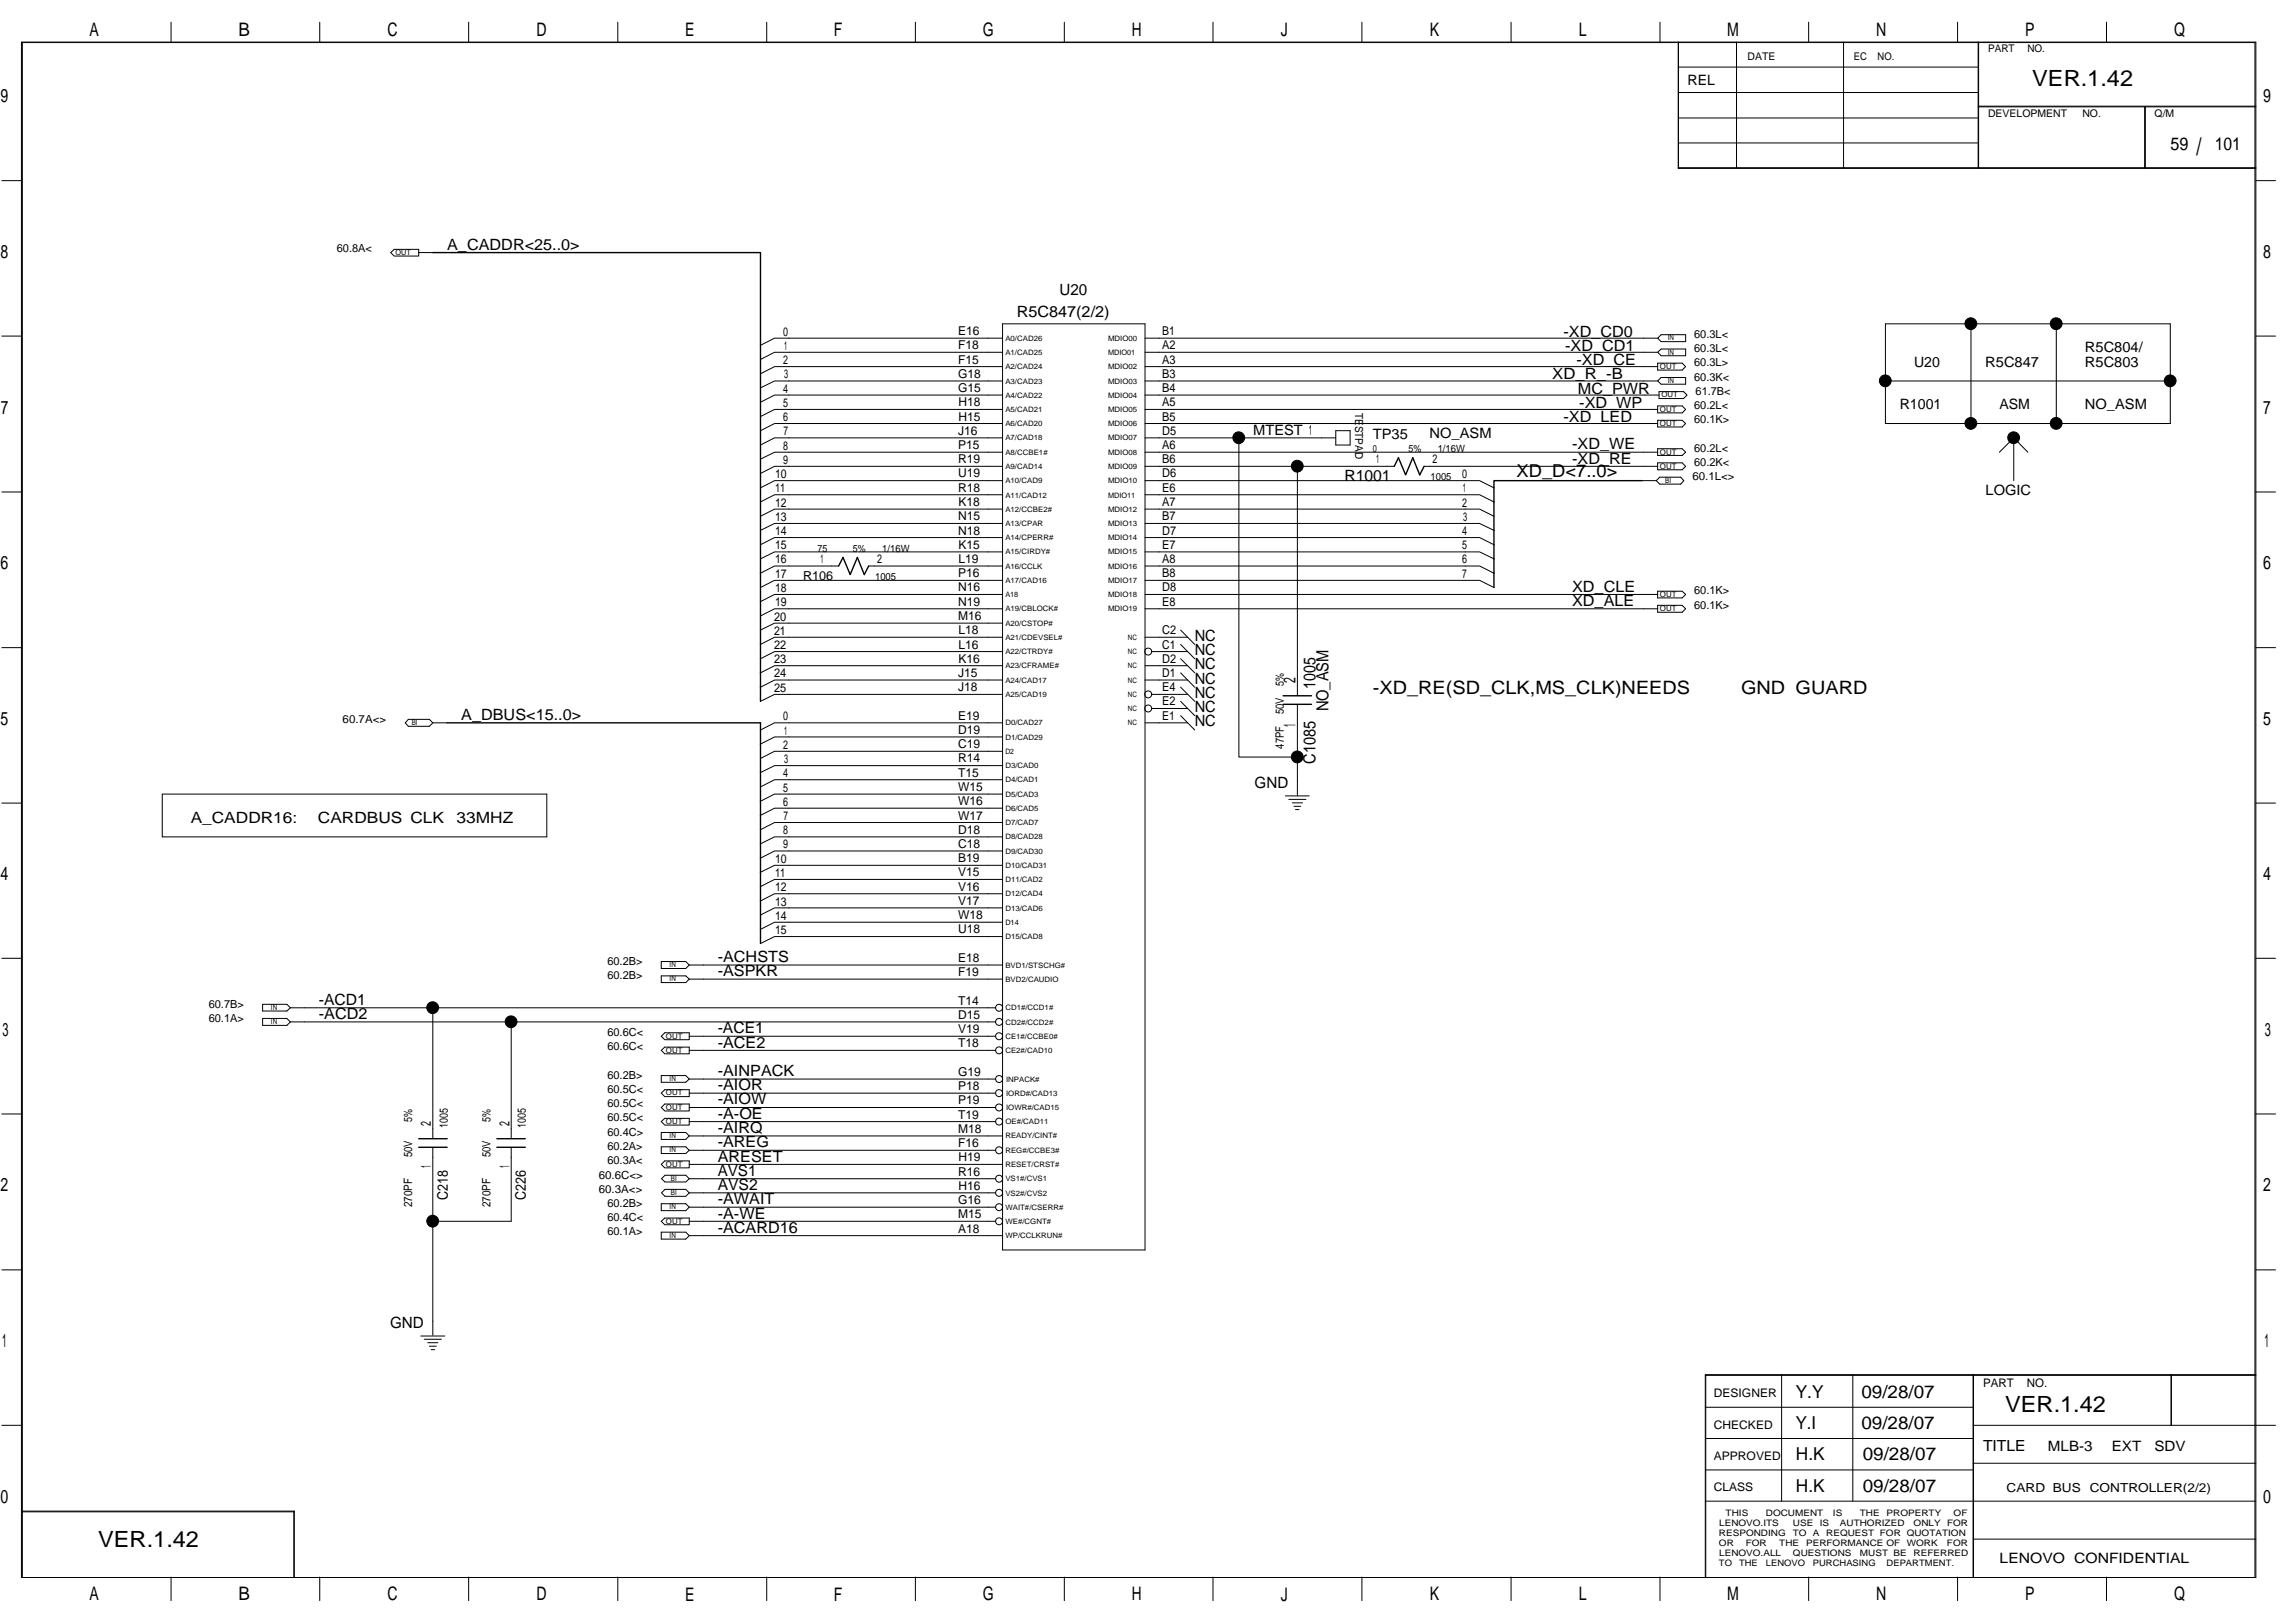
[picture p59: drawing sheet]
<svg xmlns="http://www.w3.org/2000/svg" width="420mm" height="297mm" viewBox="0 0 420 297" stroke-linecap="round" stroke-linejoin="round" font-family="sans-serif">
<defs><g id="words">
<text font-size="4.4" x="402.1" y="28.4">/</text>
<g font-size="4.1">
<text x="372.1" y="15.7">VER.1.42</text>
<text x="367.1" y="258.4">VER.1.42</text>
<text x="18" y="283.2">VER.1.42</text>
</g>
<g font-size="3.4">
<text x="16.4" y="6.6">A</text>
<text x="43.6" y="6.6">B</text>
<text x="70.9" y="6.6">C</text>
<text x="98.2" y="6.6">D</text>
<text x="125.4" y="6.6">E</text>
<text x="152.7" y="6.6">F</text>
<text x="179.9" y="6.6">G</text>
<text x="207.2" y="6.6">H</text>
<text x="234.5" y="6.6">J</text>
<text x="261.8" y="6.6">K</text>
<text x="289" y="6.6">L</text>
<text x="316.2" y="6.6">M</text>
<text x="343.5" y="6.6">N</text>
<text x="370.8" y="6.6">P</text>
<text x="398" y="6.6">Q</text>
<text x=".1" y="18.8">9</text>
<text x="414.3" y="18.8">9</text>
<text x=".1" y="47.2">8</text>
<text x="414.3" y="47.2">8</text>
<text x=".2" y="75.7">7</text>
<text x="414.3" y="75.7">7</text>
<text x=".1" y="104.2">6</text>
<text x="414.3" y="104.2">6</text>
<text x="251.3" y="127.1">-XD_RE(SD_CLK,MS_CLK)NEEDS</text>
<text x="318.8" y="127.1">GND GUARD</text>
<text x=".1" y="132.7">5</text>
<text x="414.3" y="132.7">5</text>
<text x=".1" y="161.1">4</text>
<text x="414.3" y="161.1">4</text>
<text x=".5" y="189.6">3</text>
<text x="414.6" y="189.6">3</text>
<text x=".1" y="218.1">2</text>
<text x="414.3" y="218.1">2</text>
<text x=".4" y="246.6">1</text>
<text x="414.6" y="246.6">1</text>
<text x=".1" y="275.1">0</text>
<text x="414.3" y="275.1">0</text>
<text x="16.4" y="292.9">A</text>
<text x="43.6" y="292.9">B</text>
<text x="70.9" y="292.9">C</text>
<text x="98.2" y="292.9">D</text>
<text x="125.4" y="292.9">E</text>
<text x="152.7" y="292.9">F</text>
<text x="179.9" y="292.9">G</text>
<text x="207.2" y="292.9">H</text>
<text x="234.5" y="292.9">J</text>
<text x="261.8" y="292.9">K</text>
<text x="289" y="292.9">L</text>
<text x="316.2" y="292.9">M</text>
<text x="343.5" y="292.9">N</text>
<text x="370.8" y="292.9">P</text>
<text x="398" y="292.9">Q</text>
</g>
<g font-size="3.3">
<text x="397.4" y="27.4">59</text>
<text x="405.5" y="27.4">101</text>
<text x="277.7" y="87.4">XD_D&lt;7..0&gt;</text>
<text x="328.7" y="255.8">Y.Y</text>
<text x="340.8" y="255.8">09/28/07</text>
<text x="328.7" y="261.6">Y.I</text>
<text x="340.8" y="261.6">09/28/07</text>
<text x="328.8" y="267.3">H.K</text>
<text x="341" y="267.3">09/28/07</text>
<text x="328.8" y="273">H.K</text>
<text x="341" y="273">09/28/07</text>
</g>
<g font-size="3.1">
<text x="237.2" y="125" transform="rotate(-90 237.2 125)">2</text>
<text x="240.9" y="126.1" transform="rotate(-90 240.9 126.1)">1005</text>
<text x="243.2" y="130.2" transform="rotate(-90 243.2 130.2)">NO_ASM</text>
<text x="237.2" y="133" transform="rotate(-90 237.2 133)">1</text>
<text x="240.9" y="139.8" transform="rotate(-90 240.9 139.8)">C1085</text>
</g>
<g font-size="2.8">
<text x="81.9" y="45.7">A_CADDR&lt;25..0&gt;</text>
<text x="186.1" y="58">R5C847(2/2)</text>
<text x="194" y="54.1">U20</text>
<text x="286.2" y="61.6">-XD_CD0</text>
<text x="286.5" y="64.2">-XD_CD1</text>
<text x="284.2" y="69.4">XD_R_-B</text>
<text x="288.6" y="66.8">-XD_CE</text>
<text x="286.2" y="77.3">-XD_LED</text>
<text x="288.9" y="72.1">MC_PWR</text>
<text x="289.1" y="74.7">-XD_WP</text>
<text x="287.8" y="82.2">-XD_WE</text>
<text x="246.1" y="88">R1001</text>
<text x="287.8" y="84.8">-XD_RE</text>
<text x="287.8" y="108.3">XD_CLE</text>
<text x="287.8" y="110.9">XD_ALE</text>
<text x="218.7" y="119.9">NC</text>
<text x="218.7" y="117.3">NC</text>
<text x="218.7" y="125.1">NC</text>
<text x="218.7" y="122.5">NC</text>
<text x="84.4" y="131.7">A_DBUS&lt;15..0&gt;</text>
<text x="218.7" y="127.7">NC</text>
<text x="218.7" y="130.3">NC</text>
<text x="218.7" y="132.9">NC</text>
<text x="229.7" y="144.3">GND</text>
<text x="34.9" y="150.5">A_CADDR16:</text>
<text x="58.2" y="150.5">CARDBUS CLK</text>
<text x="83.6" y="150.5">33MHZ</text>
<text x="131.4" y="178.7">-ASPKR</text>
<text x="131.4" y="176.1">-ACHSTS</text>
<text x="58.4" y="183.9">-ACD1</text>
<text x="58.4" y="186.5">-ACD2</text>
<text x="131.4" y="189.1">-ACE1</text>
<text x="131.4" y="191.7">-ACE2</text>
<text x="131.4" y="196.9">-AINPACK</text>
<text x="131.4" y="199.6">-AIOR</text>
<text x="131.4" y="202.1">-AIOW</text>
<text x="131.4" y="210">-AREG</text>
<text x="131.4" y="204.8">-A-OE</text>
<text x="131.4" y="207.4">-AIRQ</text>
<text x="131.4" y="215.2">AVS1</text>
<text x="131.4" y="212.6">ARESET</text>
<text x="131.4" y="217.8">AVS2</text>
<text x="131.4" y="220.4">-AWAIT</text>
<text x="131.4" y="225.6">-ACARD16</text>
<text x="131.4" y="223">-A-WE</text>
<text x="71.4" y="243.1">GND</text>
<text x="363" y="265.6">TITLE</text>
</g>
<g font-size="2.7">
<text x="82" y="219.6" transform="rotate(-90 82 219.6)">C218</text>
<text x="96.3" y="219.6" transform="rotate(-90 96.3 219.6)">C226</text>
</g>
<g font-size="2.6">
<text x="308.9" y="15.5">REL</text>
<text x="381.7" y="64.5">R5C804/</text>
<text x="350.4" y="67.1">U20</text>
<text x="363.5" y="67.1">R5C847</text>
<text x="381.7" y="67.1">R5C803</text>
<text x="347.8" y="74.9">R1001</text>
<text x="366" y="74.9">ASM</text>
<text x="381.7" y="74.9">NO_ASM</text>
<text x="229.4" y="79.6">MTEST 1</text>
<text x="251.3" y="80.4">TP35</text>
<text x="261.7" y="80.1">NO_ASM</text>
<text x="363.5" y="90.6">LOGIC</text>
<text x="78.9" y="206.1" transform="rotate(-90 78.9 206.1)">2</text>
<text x="93.2" y="206.1" transform="rotate(-90 93.2 206.1)">2</text>
<text x="78.9" y="213.8" transform="rotate(-90 78.9 213.8)">1</text>
<text x="93.2" y="213.8" transform="rotate(-90 93.2 213.8)">1</text>
<text x="374.9" y="265.5">MLB-3</text>
<text x="386.6" y="265.5">EXT</text>
<text x="394.4" y="265.5">SDV</text>
<text x="366.1" y="286.1">LENOVO CONFIDENTIAL</text>
</g>
<g font-size="2.3">
<text x="147.1" y="106.2">R106</text>
<text x="367.4" y="273">CARD BUS</text>
<text x="382.6" y="273">CONTROLLER(2/2)</text>
</g>
<g font-size="2.2">
<text x="143.4" y="61.4">0</text>
<text x="143.5" y="64.1">1</text>
<text x="175.4" y="63.9">F18</text>
<text x="175.4" y="61.3">E16</text>
<text x="212.8" y="61.3">B1</text>
<text x="212.8" y="63.9">A2</text>
<text x="143.4" y="66.6">2</text>
<text x="143.4" y="71.8">4</text>
<text x="143.6" y="69.3">3</text>
<text x="175.4" y="69.1">G18</text>
<text x="175.4" y="71.8">G15</text>
<text x="175.4" y="66.5">F15</text>
<text x="212.8" y="71.8">B4</text>
<text x="212.8" y="69.1">B3</text>
<text x="212.8" y="66.5">A3</text>
<text x="143.4" y="74.5">5</text>
<text x="143.4" y="77.1">6</text>
<text x="175.5" y="74.3">H18</text>
<text x="175.5" y="77">H15</text>
<text x="212.8" y="77">B5</text>
<text x="212.8" y="74.3">A5</text>
<text x="143.4" y="82.3">8</text>
<text x="143.4" y="79.7">7</text>
<text x="175.4" y="82.2">P15</text>
<text x="175.4" y="79.6">J16</text>
<text x="212.8" y="79.6">D5</text>
<text x="212.8" y="82.2">A6</text>
<text x="141.9" y="87.5">10</text>
<text x="143.4" y="84.9">9</text>
<text x="175.4" y="87.4">U19</text>
<text x="175.4" y="84.8">R19</text>
<text x="212.8" y="87.4">D6</text>
<text x="212.8" y="84.8">B6</text>
<text x="251.9" y="84.8">1</text>
<text x="262.3" y="84.8">2</text>
<text x="267.7" y="87.5">0</text>
<text x="141.9" y="92.7">12</text>
<text x="141.9" y="90.1">11</text>
<text x="141.9" y="95.3">13</text>
<text x="175.4" y="90">R18</text>
<text x="175.4" y="95.2">N15</text>
<text x="175.5" y="92.6">K18</text>
<text x="212.8" y="90">E6</text>
<text x="212.8" y="95.2">B7</text>
<text x="212.8" y="92.6">A7</text>
<text x="267.7" y="92.7">2</text>
<text x="267.8" y="90.1">1</text>
<text x="267.9" y="95.3">3</text>
<text x="141.9" y="97.9">14</text>
<text x="141.9" y="100.5">15</text>
<text x="175.4" y="97.8">N18</text>
<text x="175.5" y="100.4">K15</text>
<text x="212.8" y="100.4">E7</text>
<text x="212.8" y="97.8">D7</text>
<text x="267.7" y="100.5">5</text>
<text x="267.7" y="97.9">4</text>
<text x="141.9" y="103.1">16</text>
<text x="141.9" y="105.7">17</text>
<text x="150.2" y="103">1</text>
<text x="160.6" y="103">2</text>
<text x="175.4" y="105.7">P16</text>
<text x="175.5" y="103">L19</text>
<text x="212.8" y="105.7">B8</text>
<text x="212.8" y="103">A8</text>
<text x="267.7" y="103.1">6</text>
<text x="267.7" y="105.7">7</text>
<text x="141.7" y="113.6">20</text>
<text x="141.9" y="111">19</text>
<text x="141.9" y="108.4">18</text>
<text x="175.4" y="110.9">N19</text>
<text x="175.4" y="108.2">N16</text>
<text x="175.4" y="113.5">M16</text>
<text x="212.8" y="110.9">E8</text>
<text x="212.8" y="108.2">D8</text>
<text x="141.7" y="116.2">21</text>
<text x="141.7" y="118.8">22</text>
<text x="175.5" y="116.1">L18</text>
<text x="175.5" y="118.7">L16</text>
<text x="212.8" y="116.1">C2</text>
<text x="212.8" y="118.7">C1</text>
<text x="141.7" y="124">24</text>
<text x="141.7" y="121.4">23</text>
<text x="175.4" y="123.9">J15</text>
<text x="175.5" y="121.3">K16</text>
<text x="212.8" y="121.3">D2</text>
<text x="212.8" y="123.9">D1</text>
<text x="141.7" y="126.6">25</text>
<text x="143.4" y="131.8">0</text>
<text x="175.4" y="126.5">J18</text>
<text x="175.4" y="131.7">E19</text>
<text x="212.8" y="126.5">E4</text>
<text x="212.8" y="129.1">E2</text>
<text x="212.8" y="131.7">E1</text>
<text x="143.4" y="137">2</text>
<text x="143.5" y="134.5">1</text>
<text x="175.4" y="134.3">D19</text>
<text x="175.4" y="136.9">C19</text>
<text x="143.4" y="142.2">4</text>
<text x="143.6" y="139.7">3</text>
<text x="175.4" y="142.2">T15</text>
<text x="175.4" y="139.5">R14</text>
<text x="143.4" y="144.9">5</text>
<text x="143.4" y="147.4">6</text>
<text x="175.4" y="150">W17</text>
<text x="175.4" y="147.4">W16</text>
<text x="175.4" y="144.7">W15</text>
<text x="143.4" y="152.7">8</text>
<text x="143.4" y="155.3">9</text>
<text x="143.4" y="150.1">7</text>
<text x="175.4" y="152.6">D18</text>
<text x="175.4" y="155.2">C18</text>
<text x="141.9" y="157.9">10</text>
<text x="141.9" y="160.5">11</text>
<text x="175.4" y="160.4">V15</text>
<text x="175.4" y="157.8">B19</text>
<text x="141.9" y="165.7">13</text>
<text x="141.9" y="163.1">12</text>
<text x="175.4" y="165.6">V17</text>
<text x="175.4" y="163">V16</text>
<text x="141.9" y="170.9">15</text>
<text x="141.9" y="168.3">14</text>
<text x="175.4" y="168.2">W18</text>
<text x="175.4" y="170.8">U18</text>
<text x="175.4" y="178.6">F19</text>
<text x="175.4" y="176.1">E18</text>
<text x="175.4" y="183.9">T14</text>
<text x="175.4" y="189.1">V19</text>
<text x="175.4" y="191.7">T18</text>
<text x="175.4" y="186.5">D15</text>
<text x="175.4" y="196.9">G19</text>
<text x="175.4" y="202.1">P19</text>
<text x="175.4" y="199.5">P18</text>
<text x="175.4" y="204.7">T19</text>
<text x="175.4" y="207.3">M18</text>
<text x="175.4" y="209.9">F16</text>
<text x="175.4" y="215.1">R16</text>
<text x="175.5" y="212.6">H19</text>
<text x="175.4" y="220.4">G16</text>
<text x="175.5" y="217.8">H16</text>
<text x="175.4" y="223">M15</text>
<text x="175.4" y="225.6">A18</text>
<text x="313.8" y="255.7">DESIGNER</text>
<text x="363" y="253.8">PART</text>
<text x="371.1" y="253.8">NO.</text>
<text x="313.8" y="261.5">CHECKED</text>
<text x="313.8" y="267.2">APPROVED</text>
<text x="313.8" y="272.9">CLASS</text>
</g>
<g font-size="2.1">
<text x="235" y="125.5" transform="rotate(-90 235 125.5)">5%</text>
<text x="235" y="130.7" transform="rotate(-90 235 130.7)">50V</text>
<text x="235" y="137" transform="rotate(-90 235 137)">47PF</text>
<text x="75.5" y="205.3" transform="rotate(-90 75.5 205.3)">5%</text>
<text x="82" y="206.4" transform="rotate(-90 82 206.4)">1005</text>
<text x="89.8" y="205.3" transform="rotate(-90 89.8 205.3)">5%</text>
<text x="96.3" y="206.4" transform="rotate(-90 96.3 206.4)">1005</text>
<text x="75.5" y="211.8" transform="rotate(-90 75.5 211.8)">50V</text>
<text x="89.8" y="211.8" transform="rotate(-90 89.8 211.8)">50V</text>
<text x="75.5" y="220.9" transform="rotate(-90 75.5 220.9)">270PF</text>
<text x="89.8" y="220.9" transform="rotate(-90 89.8 220.9)">270PF</text>
</g>
<g font-size="2">
<text x="61.7" y="46.2">60.8A&lt;</text>
<text x="310.2" y="61.8">60.3L&lt;</text>
<text x="310.2" y="64.4">60.3L&lt;</text>
<text x="310.2" y="67.1">60.3L&gt;</text>
<text x="310.2" y="69.7">60.3K&lt;</text>
<text x="248.1" y="75.6" transform="rotate(90 248.1 75.6)">TESTPAD</text>
<text x="310.2" y="74.9">60.2L&lt;</text>
<text x="310.2" y="77.5">60.1K&gt;</text>
<text x="310.4" y="72.3">61.7B&lt;</text>
<text x="310.2" y="82.7">60.2L&lt;</text>
<text x="309.8" y="87.9">60.1L&lt;&gt;</text>
<text x="310.2" y="85.3">60.2K&lt;</text>
<text x="310.2" y="108.8">60.1K&gt;</text>
<text x="310.2" y="111.4">60.1K&gt;</text>
<text x="62.7" y="132.2">60.7A&lt;&gt;</text>
<text x="111.2" y="179.2">60.2B&gt;</text>
<text x="111.2" y="176.6">60.2B&gt;</text>
<text x="38.2" y="184.4">60.7B&gt;</text>
<text x="38.2" y="187">60.1A&gt;</text>
<text x="111.2" y="189.6">60.6C&lt;</text>
<text x="111.2" y="197.4">60.2B&gt;</text>
<text x="111.2" y="192.2">60.6C&lt;</text>
<text x="111.2" y="200">60.5C&lt;</text>
<text x="111.2" y="202.6">60.5C&lt;</text>
<text x="111.2" y="205.2">60.5C&lt;</text>
<text x="111.2" y="207.9">60.4C&gt;</text>
<text x="109.6" y="215.7">60.6C&lt;&gt;</text>
<text x="111.2" y="210.5">60.2A&gt;</text>
<text x="111.2" y="213.1">60.3A&lt;</text>
<text x="109.6" y="218.3">60.3A&lt;&gt;</text>
<text x="111.2" y="220.9">60.2B&gt;</text>
<text x="111.2" y="226.1">60.1A&gt;</text>
<text x="111.2" y="223.5">60.4C&lt;</text>
</g>
<g font-size="1.9">
<text x="319.9" y="11">DATE</text>
<text x="339.4" y="11">EC</text>
<text x="343.7" y="11">NO.</text>
<text x="364" y="9.5">PART</text>
<text x="371.2" y="9.5">NO.</text>
<text x="364" y="21.3">DEVELOPMENT</text>
<text x="381.2" y="21.3">NO.</text>
<text x="394.5" y="21.3">Q/M</text>
</g>
<g font-size="1.8">
<text x="251.3" y="82.7">0</text>
<text x="257.8" y="82.7">5%</text>
<text x="263.2" y="82.7">1/16W</text>
<text x="261.9" y="87.9">1005</text>
<text x="149.7" y="101">75</text>
<text x="156.2" y="101">5%</text>
<text x="161.5" y="101">1/16W</text>
<text x="160.2" y="106.2">1005</text>
</g>
<g font-size="1.6">
<text x="314.7" y="281.2">RESPONDING</text>
<text x="314.7" y="279.3">LENOVO.ITS</text>
<text x="315.9" y="277.5">THIS</text>
<text x="323.3" y="277.5">DOCUMENT</text>
<text x="328.2" y="281.2">TO</text>
<text x="328.2" y="279.3">USE</text>
<text x="331.9" y="281.2">A</text>
<text x="333.2" y="279.3">IS</text>
<text x="334.3" y="281.2">REQUEST FOR QUOTATION</text>
<text x="335.6" y="277.5">IS</text>
<text x="336.8" y="279.3">AUTHORIZED</text>
<text x="340.5" y="277.5">THE</text>
<text x="345.4" y="277.5">PROPERTY</text>
<text x="350.3" y="279.3">ONLY</text>
<text x="356.5" y="279.3">FOR</text>
<text x="357.7" y="277.5">OF</text>
<text x="314.7" y="286.7">TO</text>
<text x="314.7" y="283">OR</text>
<text x="314.7" y="284.9">LENOVO.ALL</text>
<text x="318.4" y="286.7">THE</text>
<text x="319.6" y="283">FOR</text>
<text x="323.3" y="286.7">LENOVO</text>
<text x="325.7" y="283">THE</text>
<text x="328.2" y="284.9">QUESTIONS</text>
<text x="330.7" y="283">PERFORMANCE OF</text>
<text x="331.9" y="286.7">PURCHASING</text>
<text x="340.5" y="284.9">MUST BE</text>
<text x="345.4" y="286.7">DEPARTMENT.</text>
<text x="349.1" y="283">WORK</text>
<text x="350.3" y="284.9">REFERRED</text>
<text x="356.4" y="283">FOR</text>
</g>
<g font-size="1.4">
<text x="72.4" y="46.7">OUT</text>
<text x="184.1" y="65">A1/CAD25</text>
<text x="184.1" y="62.4">A0/CAD26</text>
<text x="202.8" y="65">MDIO01</text>
<text x="202.8" y="62.4">MDIO00</text>
<text x="305.3" y="64.9">IN</text>
<text x="305.3" y="62.3">IN</text>
<text x="184.1" y="70.2">A3/CAD23</text>
<text x="184.1" y="67.6">A2/CAD24</text>
<text x="202.8" y="70.2">MDIO03</text>
<text x="202.8" y="67.6">MDIO02</text>
<text x="303.9" y="67.5">OUT</text>
<text x="305.3" y="70.1">IN</text>
<text x="184.1" y="75.4">A5/CAD21</text>
<text x="184.1" y="72.8">A4/CAD22</text>
<text x="202.8" y="75.4">MDIO05</text>
<text x="202.8" y="72.8">MDIO04</text>
<text x="303.9" y="75.4">OUT</text>
<text x="303.9" y="77.9">OUT</text>
<text x="304.2" y="72.7">OUT</text>
<text x="184.1" y="83.2">A8/CCBE1#</text>
<text x="184.1" y="80.6">A7/CAD18</text>
<text x="184.1" y="78">A6/CAD20</text>
<text x="202.8" y="83.2">MDIO08</text>
<text x="202.8" y="80.6">MDIO07</text>
<text x="202.8" y="78">MDIO06</text>
<text x="303.9" y="83.2">OUT</text>
<text x="184.1" y="88.4">A10/CAD9</text>
<text x="184.1" y="85.8">A9/CAD14</text>
<text x="202.8" y="88.4">MDIO10</text>
<text x="202.8" y="85.8">MDIO09</text>
<text x="303.9" y="85.8">OUT</text>
<text x="304.9" y="88.4">BI</text>
<text x="184.1" y="93.6">A12/CCBE2#</text>
<text x="184.1" y="91.1">A11/CAD12</text>
<text x="202.8" y="93.6">MDIO12</text>
<text x="202.8" y="91.1">MDIO11</text>
<text x="184.1" y="101.5">A15/CIRDY#</text>
<text x="184.1" y="98.8">A14/CPERR#</text>
<text x="184.1" y="96.3">A13/CPAR</text>
<text x="202.8" y="101.5">MDIO15</text>
<text x="202.8" y="98.8">MDIO14</text>
<text x="202.8" y="96.3">MDIO13</text>
<text x="184.1" y="106.7">A17/CAD16</text>
<text x="184.1" y="104.1">A16/CCLK</text>
<text x="202.8" y="106.7">MDIO17</text>
<text x="202.8" y="104.1">MDIO16</text>
<text x="184.1" y="111.9">A19/CBLOCK#</text>
<text x="184.1" y="109.3">A18</text>
<text x="202.8" y="111.9">MDIO19</text>
<text x="202.8" y="109.3">MDIO18</text>
<text x="303.9" y="109.3">OUT</text>
<text x="303.9" y="111.8">OUT</text>
<text x="184.1" y="119.7">A22/CTRDY#</text>
<text x="184.1" y="117.1">A21/CDEVSEL#</text>
<text x="184.1" y="114.5">A20/CSTOP#</text>
<text x="206.5" y="117.1">NC</text>
<text x="206.5" y="119.7">NC</text>
<text x="184.1" y="124.9">A24/CAD17</text>
<text x="184.1" y="122.3">A23/CFRAME#</text>
<text x="206.5" y="124.9">NC</text>
<text x="206.5" y="122.3">NC</text>
<text x="184.1" y="127.6">A25/CAD19</text>
<text x="206.5" y="130.2">NC</text>
<text x="206.5" y="127.6">NC</text>
<text x="75.4" y="132.7">BI</text>
<text x="184.1" y="138">D2</text>
<text x="184.1" y="135.4">D1/CAD29</text>
<text x="184.1" y="132.8">D0/CAD27</text>
<text x="206.5" y="132.8">NC</text>
<text x="184.1" y="143.2">D4/CAD1</text>
<text x="184.1" y="140.6">D3/CAD0</text>
<text x="184.1" y="148.4">D6/CAD5</text>
<text x="184.1" y="145.8">D5/CAD3</text>
<text x="184.1" y="153.6">D8/CAD28</text>
<text x="184.1" y="151">D7/CAD7</text>
<text x="184.1" y="161.5">D11/CAD2</text>
<text x="184.1" y="158.8">D10/CAD31</text>
<text x="184.1" y="156.2">D9/CAD30</text>
<text x="184.1" y="166.7">D13/CAD6</text>
<text x="184.1" y="164">D12/CAD4</text>
<text x="184.1" y="169.2">D14</text>
<text x="184.1" y="171.9">D15/CAD8</text>
<text x="122.6" y="179.6">IN</text>
<text x="122.6" y="177">IN</text>
<text x="184.1" y="179.7">BVD2/CAUDIO</text>
<text x="184.1" y="177.1">BVD1/STSCHG#</text>
<text x="49.6" y="184.8">IN</text>
<text x="184.1" y="184.9">CD1#/CCD1#</text>
<text x="49.6" y="187.4">IN</text>
<text x="121.9" y="190.1">OUT</text>
<text x="184.1" y="190.1">CE1#/CCBE0#</text>
<text x="184.1" y="187.5">CD2#/CCD2#</text>
<text x="121.9" y="192.7">OUT</text>
<text x="122.6" y="197.8">IN</text>
<text x="184.1" y="192.7">CE2#/CAD10</text>
<text x="184.2" y="198">INPACK#</text>
<text x="121.9" y="203.1">OUT</text>
<text x="121.9" y="200.5">OUT</text>
<text x="184.2" y="203.2">IOWR#/CAD15</text>
<text x="184.2" y="200.5">IORD#/CAD13</text>
<text x="121.9" y="205.7">OUT</text>
<text x="122.6" y="208.3">IN</text>
<text x="184.1" y="208.4">READY/CINT#</text>
<text x="184.1" y="205.8">OE#/CAD11</text>
<text x="121.9" y="213.5">OUT</text>
<text x="122.6" y="210.9">IN</text>
<text x="184.1" y="213.6">RESET/CRST#</text>
<text x="184.1" y="211">REG#/CCBE3#</text>
<text x="122.6" y="221.3">IN</text>
<text x="122.8" y="216.2">BI</text>
<text x="122.8" y="218.7">BI</text>
<text x="184.1" y="221.4">WAIT#/CSERR#</text>
<text x="184.1" y="218.8">VS2#/CVS2</text>
<text x="184.1" y="216.2">VS1#/CVS1</text>
<text x="121.9" y="224">OUT</text>
<text x="122.6" y="226.5">IN</text>
<text x="184.1" y="226.6">WP/CCLKRUN#</text>
<text x="184.1" y="224">WE#/CGNT#</text>
</g>
</g></defs>
<path d="M79.2 46.2h60v82.2M255.3 85.3l.7-1.5 1.3 3.1 1.3-3.1 1.3 3.1 .8-1.6M300.6 88h-27.1v19.5M153.5 103.6l.8-1.6 1.3 3.2 1.4-3.2 1.2 3.2 .8-1.6M81.9 132.3h57.3v40.4M234.9 127.3h5.2M234.9 128.9h5.2M76.7 210h5.2M76.7 208.4h5.2M91 208.4h5.2M91 210h5.2" fill="none" stroke="#000" stroke-width=".25"/>
<g fill="none" stroke="#000" stroke-width=".18">
<path d="M3.9 7.7h409.1v281h-409.1zM31.3 4.1v3.6M58.5 4.1v3.6M85.8 4.1v3.6M113.1 4.1v3.6M140.4 4.1v3.6M167.6 4.1v3.6M194.8 4.1v3.6M222.1 4.1v3.6M249.3 4.1v3.6M276.6 4.1v3.6M303.9 4.1v3.6"/>
<path d="M307.2 7.7v23.1h105.8M307.2 12.3h55M307.2 16.9h55M307.3 7.7v23.1M317.9 7.7v23.1M331.1 4.1v3.6M337.5 7.7v23.1M358.4 4.1v3.6M362.2 7.7v23.1M362.2 19.4h50.8M362.2 19.6h50.8M385.6 4.1v3.6"/>
<path d="M392.6 19.6v11.2M392.8 19.6v11.2M.3 33.1h3.6M307.2 30.7h105.8M307.2 21.6h55M307.3 26.2h54.9M413 33.1h3.6M71.5 46.2l.7-.6h4.5v1.3h-4.5zM76.7 46.2h2.5M183.5 59.3h26.1v169.5h-26.1zM345.2 59.3h52.1v18.2h-52.1zM360.8 59.3v18.2"/>
<path d="M376.5 59.3v18.2M.3 61.5h3.6M183.5 77.5h-41.7l-2.6 1.3M183.5 74.9h-41.7l-2.6 1.3M183.5 69.7h-41.7l-2.6 1.3M183.5 72.3h-41.7l-2.6 1.3M183.5 67.1h-41.7l-2.6 1.3M183.5 64.5h-41.7l-2.6 1.3M183.5 61.9h-41.7l-2.6 1.3M209.6 61.9h93.9M209.6 64.5h93.9M209.6 67.1h93.9"/>
<path d="M209.6 69.7h93.9M209.6 72.3h94.1M209.6 74.9h93.9M209.6 77.5h93.9M244.5 78.8h2.7v2.6h-2.7zM303.5 74.3h4.5l.6 .6-.6 .7h-4.5zM303.5 66.5h4.5l.6 .6-.6 .6h-4.5zM303.5 76.9h4.5l.6 .6-.6 .6h-4.5zM303.5 61.9l.6-.6h4.5v1.2h-4.5zM303.5 64.5l.6-.6h4.5v1.2h-4.5zM303.7 71.7h4.5l.7 .6-.7 .6h-4.5zM304.1 69.1h4.5v1.2h-4.5l-.6-.6z"/>
<path d="M345.2 69.7h52.1M413 61.5h3.6M.3 90h3.6M183.5 95.8h-41.7l-2.6 1.3M183.5 98.4h-41.7l-2.6 1.3M183.5 85.3h-41.7l-2.6 1.4M183.5 80.1h-41.7l-2.6 1.3M183.5 82.8h-41.7l-2.6 1.2M183.5 90.6h-41.7l-2.6 1.3M183.5 88h-41.7l-2.6 1.3M183.5 93.2h-41.7l-2.6 1.3M209.6 88h61.3l2.6 1.3"/>
<path d="M209.6 95.8h61.3l2.6 1.3M209.6 93.2h61.3l2.6 1.3M209.6 90.6h61.3l2.6 1.3M209.6 98.4h61.3l2.6 1.3M209.6 80.1h34.9M209.6 82.8h93.9M226.8 80.1v58.5h10.7v-9.7M237.5 85.3v42M255.3 85.3h-45.7M260.7 85.3h42.8M300.6 88h2.6M303.2 88l.7-.7h3.8l.6 .7-.6 .6h-3.8z"/>
<path d="M303.5 84.7h4.5l.6 .6-.6 .7h-4.5zM303.5 82.1h4.5l.6 .7-.6 .6h-4.5zM368.7 80.1l-2.7 2.7M368.7 80.1l2.6 2.7M368.7 80.1v7.9M413 90h3.6M.3 118.5h3.6M153.5 103.6h-11.7l-2.6 1.3M159 103.6h24.5M183.5 116.6h-41.7l-2.6 1.3M183.5 108.8h-41.7l-2.6 1.3M183.5 111.4h-41.7l-2.6 1.3"/>
<path d="M183.5 114h-41.7l-2.6 1.3M183.5 119.3h-41.7l-2.6 1.3M183.5 106.2h-41.7l-2.6 1.3M183.5 101h-41.7l-2.6 1.3M209.6 101h61.3l2.6 1.3M209.6 103.6h61.3l2.6 1.3M209.6 106.2h61.3l2.6 1.3M209.6 111.4h93.9M209.6 116.6h7.8M210.9 119.3h6.5M216.1 115.3l2.6 2.6M216.1 117.9l2.6 2.7"/>
<path d="M303.5 110.8h4.5l.6 .6-.6 .7h-4.5zM303.5 108.2h4.5l.6 .6-.6 .6h-4.5zM303.5 108.8h-93.9M413 118.5h3.6M74.7 131.7h3.9l.6 .6-.6 .6h-3.9l-.5-.6zM79.2 132.3h2.7M183.5 134.9h-41.7l-2.6 1.3M183.5 137.5h-41.7l-2.6 1.3M183.5 132.3h-41.7l-2.6 1.3M183.5 121.8h-41.7l-2.6 1.3M183.5 127.1h-41.7l-2.6 1.3M183.5 124.5h-41.7l-2.6 1.3"/>
<path d="M209.6 121.8h7.8M216.1 128.4l2.6 2.6M216.1 125.8l2.6 2.6M216.1 123.1l2.6 2.7M216.1 131l2.6 2.6M216.1 120.6l2.6 2.5M217.4 124.5h-7.8M217.4 127.1h-6.5M217.4 129.7h-6.5M217.4 132.3h-7.8M237.5 138.6v7M.3 147h3.6"/>
<path d="M29.7 145.3h70.4v7.9h-70.4zM183.5 155.7h-41.7l-2.6 1.4M183.5 147.9h-41.7l-2.6 1.3M183.5 150.5h-41.7l-2.6 1.3M183.5 153.2h-41.7l-2.6 1.2M183.5 145.3h-41.7l-2.6 1.3M183.5 142.7h-41.7l-2.6 1.3M183.5 140.1h-41.7l-2.6 1.3M183.5 158.4h-41.7l-2.6 1.2M235.3 145.7h4.4M236 146.3h3.1M236.6 146.9h1.9"/>
<path d="M236.9 147.6h1.2M237.2 148.2h.6M413 147h3.6M.3 175.4h3.6M121.1 176h4.4l.7 .6-.7 .6h-4.4zM121.1 178.6h4.4l.7 .6-.7 .6h-4.4zM183.5 161h-41.7l-2.6 1.3M183.5 163.6h-41.7l-2.6 1.3M183.5 166.2h-41.7l-2.6 1.3M183.5 168.8h-41.7l-2.6 1.3M183.5 171.4h-41.7l-2.6 1.3M183.5 176.6h-57.3"/>
<path d="M183.5 179.2h-57.3M413 175.4h3.6M48.1 183.8h4.4l.7 .6-.7 .6h-4.4zM48.1 186.4h4.4l.7 .6-.7 .7h-4.4zM53.2 187h40.4v21.4M79.2 184.4v24M121.1 192.2l.6-.6h4.5v1.3h-4.5zM121.1 196.9h4.4l.7 .6-.7 .6h-4.4zM121.7 199.4h4.5v1.3h-4.5l-.6-.6zM121.7 189h4.5v1.3h-4.5l-.6-.6zM182.3 184.4h-129.1M182.3 187h-88.7"/>
<path d="M182.3 189.7h-56.1M182.3 192.2h-56.1M182.3 197.5h-56.1M.3 203.9h3.6M79.2 210v34.4M93.6 210v13.5h-14.4M121.1 207.3h4.4l.7 .6-.7 .6h-4.4zM121.1 205.3l.6-.6h4.5v1.2h-4.5zM121.1 209.9h4.4l.7 .6-.7 .6h-4.4zM121.7 202.1h4.5v1.2h-4.5l-.6-.6zM121.7 212.5h4.5v1.2h-4.5l-.6-.6zM121.7 217.7h3.8l.7 .6-.7 .6h-3.8l-.6-.6z"/>
<path d="M121.7 215.1h3.8l.7 .6-.7 .6h-3.8l-.6-.6zM182.3 200.1h-56.1M182.3 202.7h-56.1M182.3 205.3h-56.1M182.3 210.5h-56.1M182.3 215.7h-56.1M182.3 218.3h-56.1M183.5 207.9h-57.3M183.5 213.1h-57.3M413 203.9h3.6M.3 232.4h3.6M121.1 223.5l.6-.6h4.5v1.3h-4.5z"/>
<path d="M121.1 225.5h4.4l.7 .6-.7 .7h-4.4zM121.1 220.3h4.4l.7 .6-.7 .7h-4.4zM182.3 220.9h-56.1M182.3 223.5h-56.1M183.5 226.1h-57.3M413 232.4h3.6M77 244.5h4.4M77.7 245.1h3.1M78.3 245.7h1.9M78.6 246.4h1.3M78.9 247h.7M312.2 251.7h100.8"/>
<path d="M312.2 257.6h49M312.3 251.6v37M326.2 251.6v23.1M339.2 251.6v23.1M361.2 251.6v37M361.3 251.6v37M397.5 251.6v9.3M413 251.6h-100.8v37M.3 260.9h3.6M3.9 276.6h50v12M3.9 276.7h50M53.8 276.6v12"/>
<path d="M312.2 274.7h100.8M312.2 263.3h49M312.2 269h49M361.2 267.8h51.8M361.2 260.9h55.4M4.1 288.6v-280.8h408.7v280.8M31.3 288.6v4.3M58.5 288.6v4.3M85.8 288.6v4.3M113.1 288.6v4.3M140.4 288.6v4.3M167.6 288.6v4.3"/>
<path d="M194.8 288.6v4.3M222.1 288.6v4.3M249.3 288.6v4.3M276.6 288.6v4.3M303.9 288.6v4.3M331.1 288.6v4.3M358.4 288.6v4.3M361.2 281.7h51.8M385.6 288.6v4.3"/>
<circle cx="210.2" cy="119.2" r=".64"/>
<circle cx="210.2" cy="127.1" r=".64"/>
<circle cx="210.2" cy="129.7" r=".64"/>
<circle cx="182.9" cy="189.6" r=".64"/>
<circle cx="182.9" cy="197.5" r=".64"/>
<circle cx="182.9" cy="184.4" r=".64"/>
<circle cx="182.9" cy="192.2" r=".64"/>
<circle cx="182.9" cy="187" r=".64"/>
<circle cx="182.9" cy="215.7" r=".64"/>
<circle cx="182.9" cy="205.3" r=".64"/>
<circle cx="182.9" cy="202.7" r=".64"/>
<circle cx="182.9" cy="210.5" r=".64"/>
<circle cx="182.9" cy="200.1" r=".64"/>
<circle cx="182.9" cy="218.3" r=".64"/>
<circle cx="182.9" cy="220.9" r=".64"/>
<circle cx="182.9" cy="223.5" r=".64"/>
</g>
<g fill="#000" stroke="#000" stroke-width=".18">
<circle cx="360.8" cy="59.2" r="1.08"/>
<circle cx="376.4" cy="59.2" r="1.08"/>
<circle cx="345.2" cy="69.7" r="1.08"/>
<circle cx="360.8" cy="77.5" r="1.08"/>
<circle cx="376.4" cy="77.5" r="1.08"/>
<circle cx="397.3" cy="69.7" r="1.08"/>
<circle cx="226.8" cy="80.1" r="1.08"/>
<circle cx="237.5" cy="85.3" r="1.08"/>
<circle cx="368.6" cy="80.1" r="1.08"/>
<circle cx="237.5" cy="138.5" r="1.08"/>
<circle cx="79.2" cy="184.4" r="1.08"/>
<circle cx="93.6" cy="187" r="1.08"/>
<circle cx="79.2" cy="223.5" r="1.08"/>
</g>
<use href="#words"/>
</svg>
